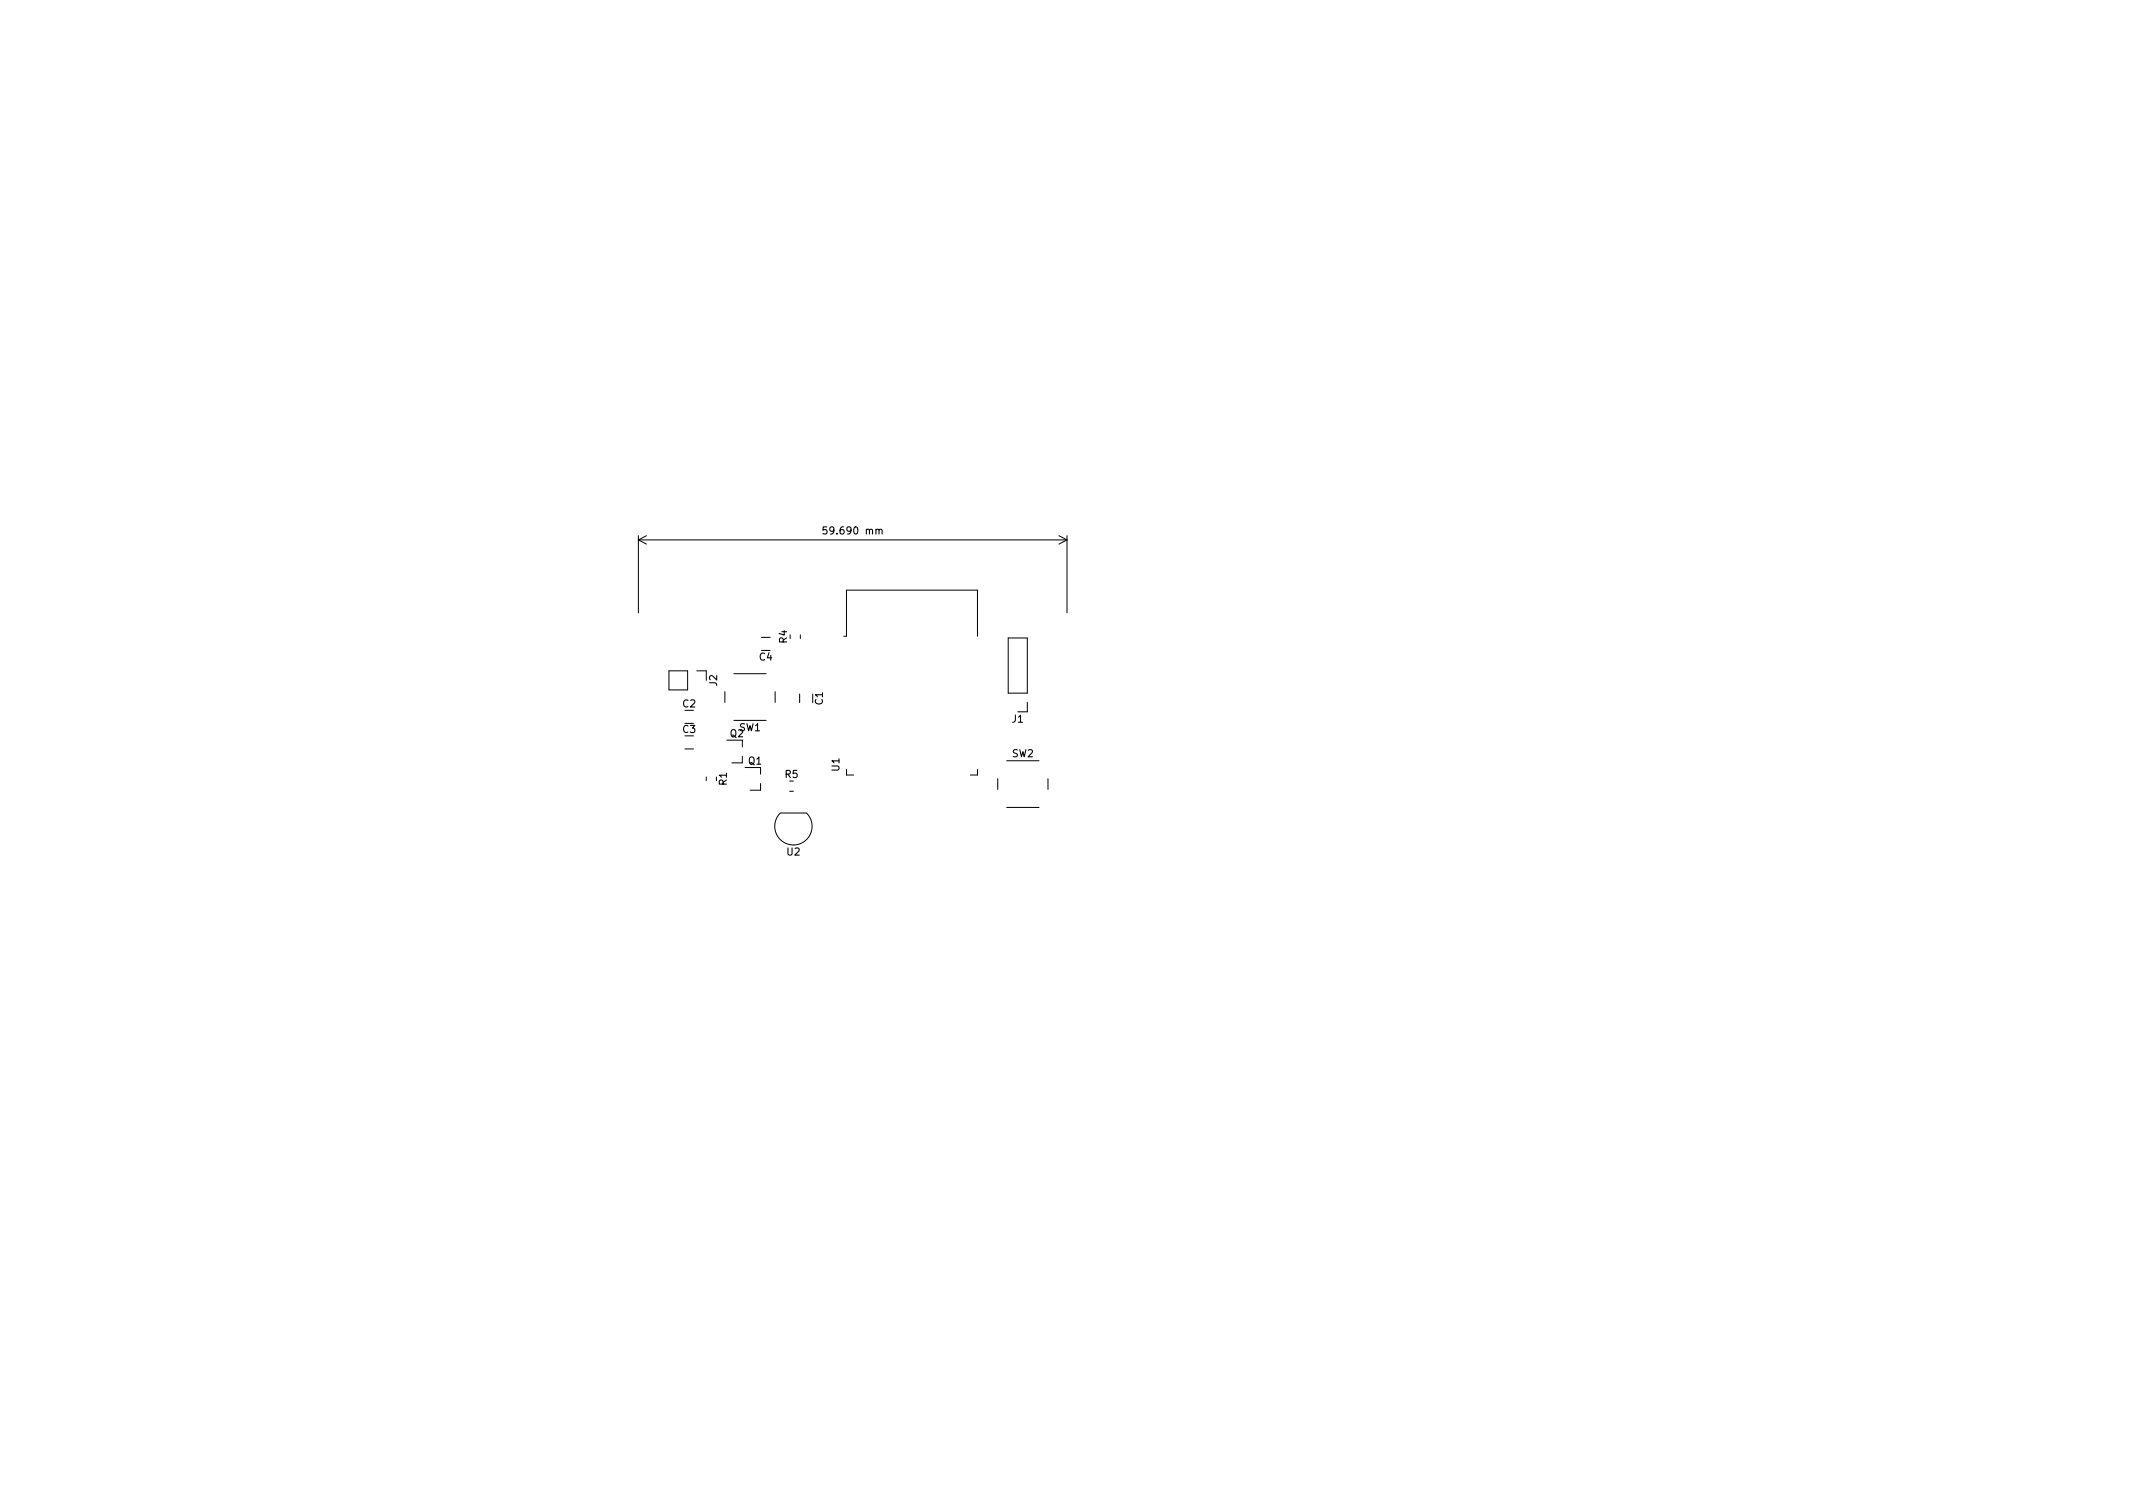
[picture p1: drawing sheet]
<svg xmlns="http://www.w3.org/2000/svg" width="297mm" height="210mm" viewBox="0 0 297 210" stroke-linecap="round" stroke-linejoin="round" font-family="sans-serif">
<defs><g id="words">
<g font-size="1.4">
<text x="115.2" y="74.4">59.690 mm</text>
<text x="109.6" y="89.5" transform="rotate(-90 109.6 89.5)">R4</text>
<text x="99.9" y="95.5" transform="rotate(-90 99.9 95.5)">J2</text>
<text x="105.8" y="92">C4</text>
<text x="95.1" y="98.5">C2</text>
<text x="102.9" y="101.8">SW1</text>
<text x="114.6" y="98.1" transform="rotate(-90 114.6 98.1)">C1</text>
<text x="141" y="100.6">J1</text>
<text x="95.1" y="102.1">C3</text>
<text x="101.7" y="102.6">Q2</text>
<text x="104.2" y="106.5">Q1</text>
<text x="116.9" y="107.4" transform="rotate(-90 116.9 107.4)">U1</text>
<text x="140.9" y="105.4">SW2</text>
<text x="101.2" y="109.3" transform="rotate(-90 101.2 109.3)">R1</text>
<text x="109.3" y="108.3">R5</text>
<text x="109.6" y="119.1">U2</text>
</g>
</g></defs>
<path d="M115.1 73.4h-.5v.4l.1-.1 .4 .1 .1 .1-.1 .4-.1 .1-.4-.1M122.4 73.8l.2-.1h.2v.7" fill="none" stroke="#000" stroke-width=".15"/>
<g fill="none" stroke="#000" stroke-width=".14">
<path d="M88.9 75.2h59.7M88.9 74.6v10.7M88.9 75.2l1.1 .6M90 74.6l-1.1 .6M147.5 74.6l1.1 .6M148.6 74.6v10.7M148.6 75.2l-1.1 .6M93.2 93.4h2.6v2.7h-2.6zM97 93.4h1.4v1.3M100.9 96.3v1.5M102.2 93.8h4.5M106 88.7h1.2"/>
<path d="M107.9 96.3v1.5M111.4 96.6v1.2M111.5 88.4v.5M117.5 88.6h.4v-6.4h18.2v6.4M140.4 88.8h2.7v7.7h-2.7zM143.1 97.8v1.3h-1.4M95.4 104.3h1.2M98.4 108.2v.5M101.2 103.1h2.2v.9M102.2 100.3h4.5M103.4 105.3v.9h-1.5M103.8 106.9h2.1v.9"/>
<path d="M105.9 109.1v.9h-1.4M108.7 113.2a2.6 2.6 0 0 0 0 3.7 2.6 2.6 0 0 0 3.6 0 2.6 2.6 0 0 0 0-3.7M108.7 113.2h3.6M110 110.2h.5M117.9 107.1v.8h1M136.1 107.1v.8h-1M138.9 108.4v1.5M140.2 105.9h4.5M140.2 112.4h4.5M145.9 108.4v1.5"/>
</g>
<use href="#words"/>
</svg>
